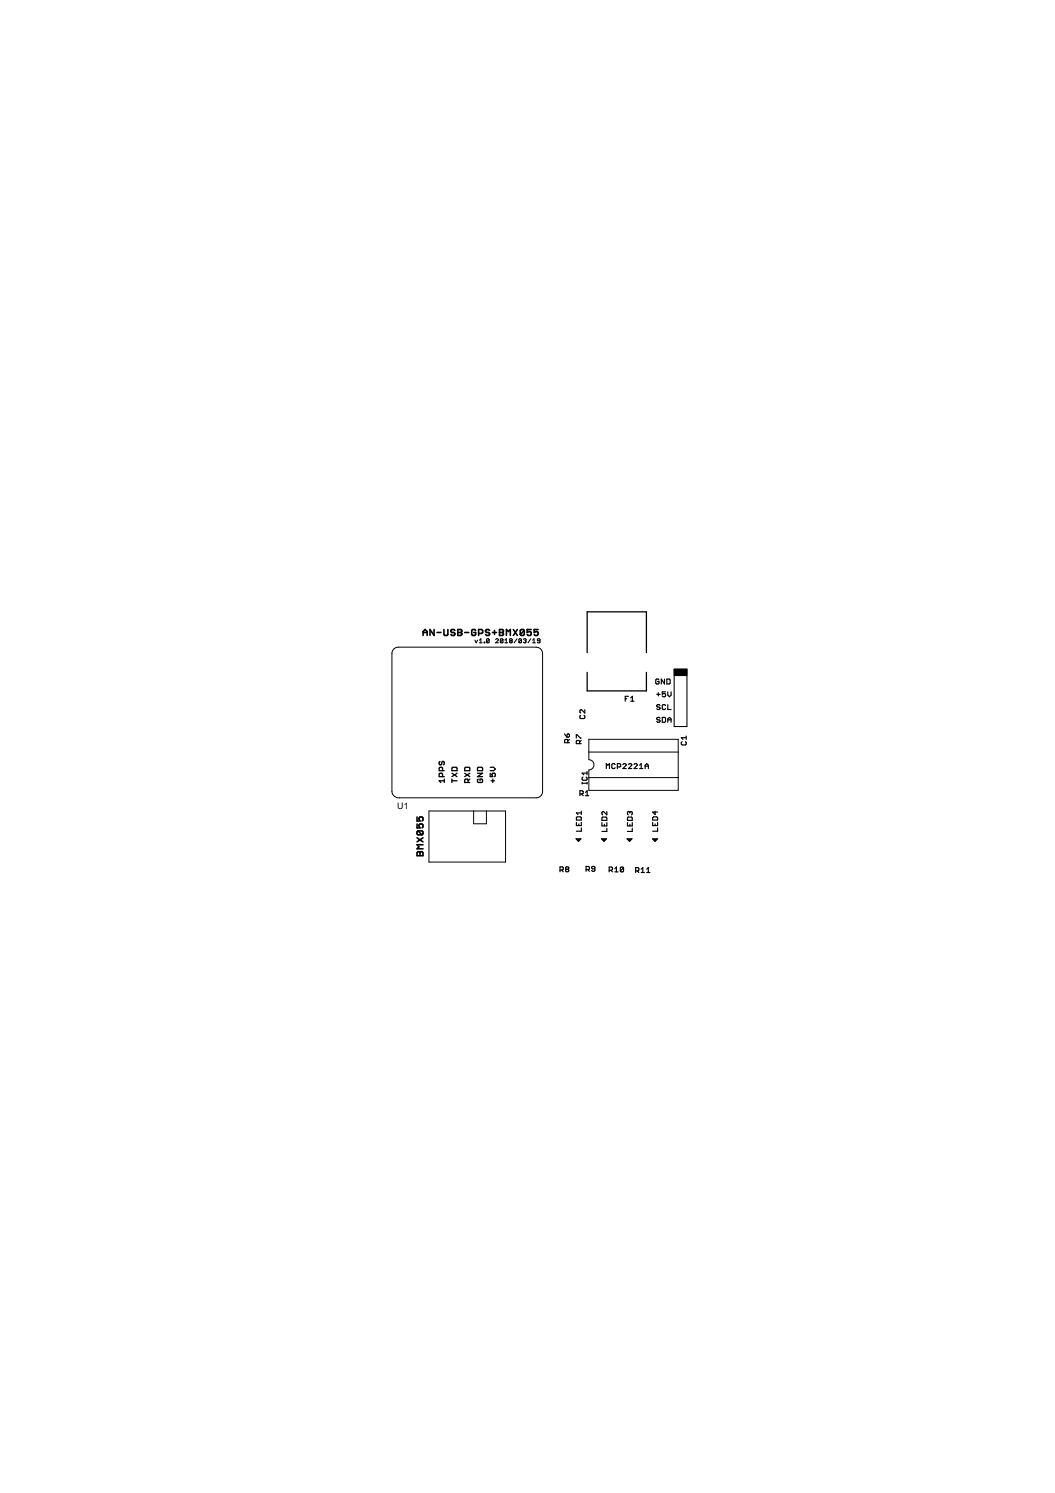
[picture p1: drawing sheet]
<svg xmlns="http://www.w3.org/2000/svg" width="210mm" height="297mm" viewBox="0 0 210 297" stroke-linecap="round" stroke-linejoin="round" font-family="sans-serif">
<defs><g id="words">
<text font-size="2" x="79" y="160.9">U1</text>
</g></defs>
<g fill="none" stroke="#000" stroke-width=".23">
<path d="M124.4 139h.3M125 138.5h-.6v1M125.5 138.9l.3-.4v1M125.5 139.5h.6M130.7 138.1h.6M131 137.8v.7M131.1 135.3l-.1-.2h-.4l-.1 .2v.6l.1 .2 .5-.2v-.3h-.3M132.2 135.1v1l-.6-1v1M132.4 137.6h-.6v.5l.3-.1 .3 .1v.4l-.2 .1h-.3l-.1-.1M132.7 135.1h.5l.1 .2v.6l-.1 .2h-.5zM132.9 137.6v.7l.3 .3 .3-.3v-.7M112.3 146l.5 .7"/>
<path d="M113 147.8v-.5l-.2-.2h-.3l-.2 .2v.5h1M113 146l.3 .2v.3l-.2 .2h-.3v-.5zM113.3 147.1l-.3 .3M114.7 146.9v-.7l.9 .7M115.3 148v-.5l-.2-.2-.4 .2v.5h.9M115.4 158h.5l.1-.2v-.3l-.1-.2h-.5v1M115.5 142.3l-.1 .2 .1 .5h.7l.2-.2v-.3l-.2-.2M115.6 147.3l-.3 .3M115.7 158l.3 .3M115.8 155.8h1M115.8 155.7v.3M116 154.6l-.2 .2v.3l.2 .1h.6l.2-.1v-.3l-.2-.2"/>
<path d="M116.4 141.2v.7l-.7-.7-.3 .2 .1 .5M116.5 157.6l.3-.3v1M116.5 158.3h.6M116.8 153.5v.6M116.8 155.7v.3M116.8 153.8h-1l.3 .3M120.6 152.9v-1l.3 .4 .4-.4v1M122.4 152.1l-.2-.2h-.3l-.2 .2v.6l.2 .2h.3l.2-.2M122.8 152.6h.5l.2-.2v-.3l-.2-.2h-.5v1M123.9 152.1l.2-.2h.3l.2 .2-.7 .8h.7M125.1 152.1l.1-.2h.3l.2 .2-.6 .8h.6M126.2 152.1l.1-.2h.3l.2 .2-.6 .8h.6"/>
<path d="M127.3 152.9h.6M127.3 152.3l.3-.4v1M128.4 152.9v-.6l.3-.4 .3 .4v.6M128.4 152.4h.6M131.3 140.4l-.2-.2h-.3l-.1 .2 .1 .3h.3l.2 .1-.2 .4h-.3l-.1-.2M131.3 142.9l-.2-.2h-.3l-.1 .2 .1 .3h.3l.2 .2-.2 .3h-.3l-.1-.2M131.8 142.7h.4l.2 .2v.6l-.2 .2h-.4zM132.4 140.4l-.2-.2h-.3l-.1 .2v.6l.1 .2h.3l.2-.2M132.9 140.2v1h.6M132.9 143.7v-.7l.3-.3 .3 .3v.7M132.9 143.2h.6M135.7 147.6l-.1 .1v.3l.1 .2h.7l.1-.2-.1-.4"/>
<path d="M136.5 146.5v.6M136.5 146.8h-.9l.3 .3M111.4 173.1h.5l.2-.1-.2-.5h-.5v.9M111.7 173.1l.4 .3M112.7 173l-.2-.2 .2-.3 .5 .1-.2 .4M112.7 173l-.2 .1 .2 .3h.3l.2-.1-.2-.3M112.7 173h.3M114.7 162.7l.1-.2h.7l.2 .2v.5h-1zM114.7 163.6v.7h1v-.7M115.2 163.9v.4M115.7 164.7v.7h-1M115.7 161.4v.7"/>
<path d="M115.7 161.7h-1l.3 .4M116.6 173h.5l.2-.1v-.4l-.2-.1h-.5v1M116.9 173l.4 .4M118.4 172.9h-.5l-.2-.2 .2-.3 .5 .1v.7l-.2 .2h-.3l-.2-.2M119.8 163.7v.6h.9v-.6M119.9 162.6h.7l.1 .1v.5h-.9v-.5zM120.2 164v.3M120.7 164.8v.6h-.9M120.7 161.5v.6l-.6-.6-.3 .1 .1 .5M121.2 173.1h.5l.2-.1v-.3l-.2-.2h-.5v1M121.5 173.1l.4 .4M122.3 173.5h.7"/>
<path d="M122.3 172.8l.3-.3v1M124.1 172.7v.6l-.2 .2-.5-.2M124.1 172.7l-.2-.2-.5 .2v.6M124.1 172.7l-.7 .6M124.8 163.7v.6h1v-.6M125 162.6h.6l.2 .1v.5h-1v-.5zM125.3 161.6l.2-.1 .3 .1-.2 .5M125.3 161.6l-.1-.1-.4 .1 .2 .5M125.3 161.6v.2M125.3 164v.3M125.8 164.8v.6h-1M126.5 173.3h.4l.2-.2v-.3l-.2-.2h-.4v1"/>
<path d="M126.8 173.3l.3 .3M127.6 172.9l.3-.3v1M127.6 173.6h.6M128.7 173.6h.6M128.7 172.9l.3-.3v1M129.9 163.6v.7h.9v-.7M129.9 162.7l.1-.2h.7l.1 .2v.5h-.9zM130.3 161.4v.7l-.4-.5h.9M130.3 163.9v.4M130.8 164.7v.7h-.9"/>
</g>
<g fill="none" stroke="#000" stroke-width=".32">
<path d="M84.2 126.4v-.8l.4-.4 .4 .4v.8M84.2 125.8h.8M86.4 125.2v1.2l-.8-1.2v1.2M87 125.8h.7M88.3 125.2v1l.2 .2h.4l.2-.2v-1M90.5 125.4l-.2-.2h-.4l-.2 .4 .2 .2h.4l.2 .4-.2 .2h-.4l-.2-.2M91.1 125.8h.6M91.1 125.2h.6l.2 .2-.2 .4 .2 .4-.2 .2h-.6zM92.5 125.8h.8M94.6 125.4l-.2-.2h-.4l-.1 .2v.8l.1 .2h.4l.2-.2v-.4h-.3M95.2 126h.6l.2-.2v-.4l-.2-.2h-.6v1.2M97.4 125.4l-.2-.2h-.4l-.2 .2 .2 .4h.4l.2 .2-.2 .4h-.4l-.2-.2"/>
<path d="M98 125.8h.8M98.4 125.4v.8M99.4 125.8h.6M99.4 125.2h.6l.2 .2-.2 .4 .2 .4-.2 .2h-.6zM100.8 126.4v-1.2l.4 .4 .3-.4v1.2M102.1 125.2l.8 1.2M102.9 125.2l-.8 1.2M104.3 125.4v.8l-.2 .2h-.4l-.2-.2M104.3 125.4l-.2-.2h-.4l-.2 .2v.8M104.3 125.4l-.8 .8M105.7 125.2h-.8v.6l.6-.2 .2 .2v.4l-.2 .2h-.4l-.2-.2M107.1 125.2h-.8v.6l.4-.2 .4 .2v.4l-.2 .2h-.4l-.2-.2"/>
<path d="M83 162.5v.8h.6l-.2-.5 .2-.3h.4l.2 .3v.4l-.2 .1M83 163.9v.8h.6l-.2-.4 .2-.4h.4l.2 .2v.4l-.2 .2M83 166.7l1.2 .8M83.2 165.3h.8l.2 .2v.4l-.2 .2M83.2 169.4l.4 .3 .4-.3 .2 .3v.5h-1.2v-.5zM83.2 165.3l-.2 .2v.4l.2 .2h.8M83.2 165.3l.8 .8M83.6 169.7v.5M84.2 168.1h-1.2l.4 .4-.4 .4h1.2M84.2 166.7l-1.2 .8"/>
</g>
<g fill="none" stroke="#000" stroke-width=".21">
<path d="M94.5 127.4l.2 .5 .3-.5M95.4 127.4l.3-.3v.8M95.4 127.9h.5M96.3 127.8l.2 .1zM97.3 127.2v.6l-.1 .1-.4-.1M97.3 127.2l-.4-.1-.1 .7M97.3 127.2l-.5 .6M98.6 127.2l.2-.1 .4 .1-.6 .7h.6M100.1 127.2v.6l-.2 .1-.4-.1M100.1 127.2l-.4-.1-.2 .7M100.1 127.2l-.6 .6M100.5 127.9h.5"/>
<path d="M100.5 127.4l.2-.3v.8M101.5 127.5l-.1 .1 .1 .3 .4-.1-.1-.3M101.5 127.5l-.1-.1 .1-.3 .4 .1-.1 .3M101.5 127.5h.3M102.8 127.1l-.5 .8M103.8 127.2v.6l-.2 .1-.4-.1M103.8 127.2l-.4-.1-.2 .7M103.8 127.2l-.6 .6M104.1 127.2l.4-.1 .2 .1-.2 .3M104.4 127.5h.1M104.5 127.5l.2 .1-.2 .3-.4-.1M105.6 127.1l-.5 .8"/>
<path d="M106 127.9h.5M106 127.4l.3-.3v.8M107.4 127.5h-.4l-.1-.1 .1-.3 .4 .1v.6l-.1 .1-.4-.1M134.1 133.1h2.6v11.4h-2.6z"/>
</g>
<g fill="none" stroke="#000" stroke-width=".2">
<path d="M78.4 129l.8-.2h27.5l.8 .2 .3 .5 .1 .5v27.5l-.1 .5-.3 .5-.8 .2h-27.6l-.8-.4-.3-.8v-27.5l.1-.5zM117.2 147.1h17.7v10.1h-17.7v-4a1.02 1.02 0 0 0 1-1 1.02 1.02 0 0 0-1-1zM117.2 149.6h17.7M117.2 154.7h17.7M85.3 161.4h15.3v10.1h-15.3zM94.2 161.4v2.5h2.6v-2.5M114.6 166.9h1l-.5 .5zM114.7 167h.8M114.8 167.1h.6M114.9 167.2h.4M115 167.3h.2M115.1 167.3h.1"/>
<path d="M119.7 166.9h1l-.5 .5zM119.8 167h.8M119.8 167.1h.7M120 167.2h.4M120 167.3h.3M120.1 167.3h.1M124.7 166.9h1.1l-.6 .5zM124.8 167h.9M124.9 167.1h.7M125 167.2h.5M125.1 167.3h.3M125.2 167.3h.1"/>
<path d="M129.8 166.9h1l-.5 .5zM129.9 167h.8M130 167.1h.6M130.1 167.2h.5M130.2 167.3h.3M130.3 167.3h.1"/>
</g>
<g fill="none" stroke="#000" stroke-width=".25">
<path d="M116.8 129.8v-8.1h11.8v8.1M116.8 133.8v3.7h11.8v-3.7M87.5 151.5l-.1 .2v.3l.3 .2 .2-.2v-.3l.3-.2 .2 .2v.3l-.2 .2M88.1 154.5v-.5l-.2-.2h-.4l-.1 .2v.5h1M88.1 153.3v-.5l-.2-.1h-.4l-.1 .1v.5h1M88.4 155.3h-1l.3 .4M88.4 155v.7M89.9 155.3h1M89.9 152.8l.2-.1h.7l.1 .1v.5h-1zM89.9 155v.7M89.9 153.8l1 .7M90.9 153.8l-1 .7"/>
<path d="M92.5 152.8l.1-.1h.7l.2 .1v.5h-1zM92.5 153.8l1 .7M93.1 155.7v-.5l-.1-.2h-.4l-.1 .2v.5h1M93.5 155l-.4 .3M93.5 153.8l-1 .7M95 153.8h1l-1 .7h1M95 152.8l.2-.1h.6l.2 .1v.5h-1zM95.2 155l-.2 .2v.3l.2 .2h.6l.2-.2v-.3l-.2-.2h-.3v.3M97.5 153.8v.7h.5l-.1-.3 .1-.4h.4l.2 .2v.3l-.2 .2M97.5 152.7h.7l.4 .3-.4 .3h-.7M97.7 155.3h.7M98 155v.7"/>
</g>
<path d="M134.1 133.1h2.6v1.3h-2.6z" fill="#000" stroke="#000" stroke-width=".2"/>
<use href="#words"/>
</svg>
